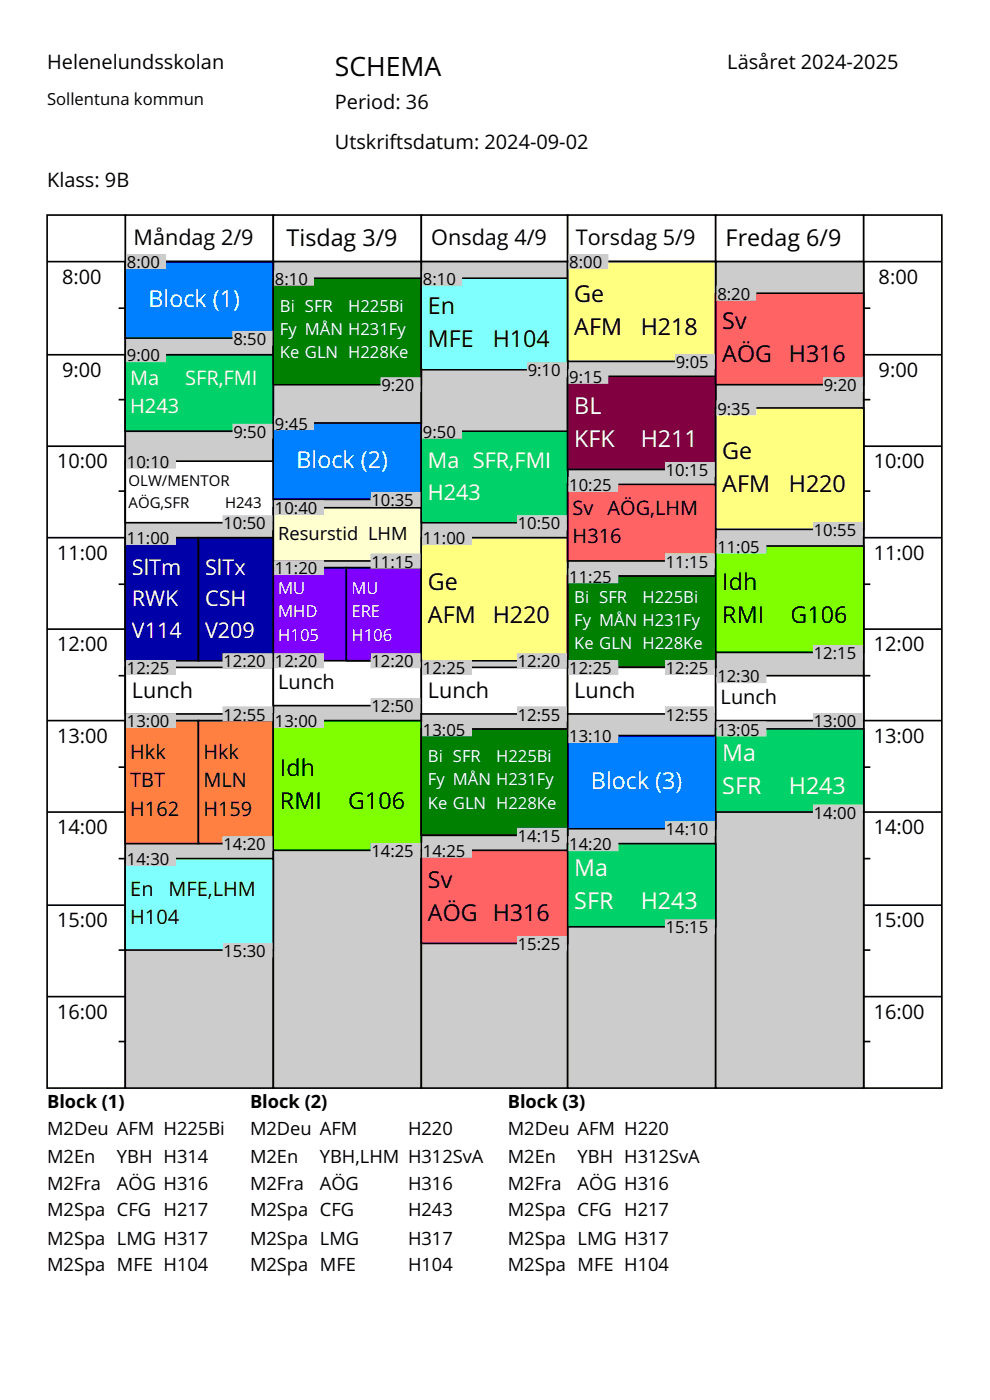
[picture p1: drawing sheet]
<svg xmlns="http://www.w3.org/2000/svg" width="210mm" height="297mm" viewBox="0 0 210 297" stroke-linecap="round" stroke-linejoin="round" font-family="sans-serif">
<defs><g id="words">
<text font-size="5.6" x="71" y="16.2">SCHEMA</text>
<g font-size="4.9">
<text x="60.8" y="52.1">Tisdag 3/9</text>
<text x="153.9" y="52.1">Fredag 6/9</text>
<text x="121.8" y="64.1">Ge</text>
<text x="90.8" y="66.6">En</text>
<text x="121.8" y="71.2">AFM</text>
<text x="135.9" y="71.2">H218</text>
<text x="153.2" y="69.8">Sv</text>
<text x="90.8" y="73.6">MFE</text>
<text x="104.5" y="73.6">H104</text>
<text x="153.2" y="76.8">AÖG</text>
<text x="167.3" y="76.8">H316</text>
<text x="153.2" y="97.3">Ge</text>
<text x="153.2" y="104.3">AFM</text>
<text x="167.3" y="104.3">H220</text>
<text x="90.8" y="125.1">Ge</text>
<text x="153.2" y="125.1">Idh</text>
<text x="90.8" y="132.2">AFM</text>
<text x="104.5" y="132.2">H220</text>
<text x="153.2" y="132.2">RMI</text>
<text x="167.7" y="132.2">G106</text>
<text x="59.4" y="164.7">Idh</text>
<text x="59.4" y="171.7">RMI</text>
<text x="73.8" y="171.7">G106</text>
<text x="90.8" y="188.3">Sv</text>
<text x="90.8" y="195.3">AÖG H316</text>
</g>
<g font-size="4.9" fill="#fff">
<text x="31.5" y="65.2">Block (1)</text>
<text x="121.8" y="87.7">BL</text>
<text x="121.8" y="94.8">KFK</text>
<text x="135.9" y="94.8">H211</text>
<text x="62.9" y="99.4">Block (2)</text>
<text x="153.2" y="161.5">Ma</text>
<text x="125.4" y="167.5">Block (3)</text>
<text x="153.2" y="168.5">SFR</text>
<text x="167.3" y="168.5">H243</text>
<text x="121.8" y="185.8">Ma</text>
<text x="121.8" y="192.9">SFR</text>
<text x="135.9" y="192.9">H243</text>
</g>
<g font-size="4.6">
<text x="28.3" y="52.1">Måndag 2/9</text>
<text x="91.5" y="52.1">Onsdag 4/9</text>
<text x="122.2" y="52.1">Torsdag 5/9</text>
<text x="28" y="148">Lunch</text>
<text x="90.8" y="148">Lunch</text>
<text x="121.8" y="148">Lunch</text>
</g>
<g font-size="4.6" fill="#fff">
<text x="90.8" y="99.4">Ma SFR,FMI</text>
<text x="90.8" y="106.1">H243</text>
<text x="28" y="121.9">SlTm</text>
<text x="43.5" y="121.9">SlTx</text>
<text x="28" y="128.6">RWK</text>
<text x="43.5" y="128.6">CSH</text>
<text x="28" y="135.3">V114</text>
<text x="43.5" y="135.3">V209</text>
</g>
<g font-size="4.2">
<text x="10" y="14.7">Helenelundsskolan</text>
<text x="154.3" y="14.7">Läsåret 2024-2025</text>
<text x="71" y="23.1">Period: 36</text>
<text x="71" y="31.6">Utskriftsdatum: 2024-09-02</text>
<text x="10" y="39.7">Klass: 9B</text>
<text x="13.2" y="60.2">8:00</text>
<text x="186.4" y="60.2">8:00</text>
<text x="13.2" y="79.9">9:00</text>
<text x="186.4" y="79.9">9:00</text>
<text x="12.1" y="99.3">10:00</text>
<text x="185.3" y="99.3">10:00</text>
<text x="121.5" y="109.2">Sv</text>
<text x="128.9" y="109.2">AÖG,LHM</text>
<text x="12.1" y="118.7">11:00</text>
<text x="121.5" y="115.2">H316</text>
<text x="185.3" y="118.7">11:00</text>
<text x="12.1" y="138.1">12:00</text>
<text x="185.3" y="138.1">12:00</text>
<text x="59" y="146.2">Lunch</text>
<text x="152.9" y="149.4">Lunch</text>
<text x="12.1" y="157.5">13:00</text>
<text x="27.6" y="161.1">Hkk</text>
<text x="43.2" y="161.1">Hkk</text>
<text x="185.3" y="157.5">13:00</text>
<text x="27.6" y="167.1">TBT</text>
<text x="43.2" y="167.1">MLN</text>
<text x="27.6" y="173">H162</text>
<text x="43.2" y="173">H159</text>
<text x="12.1" y="176.9">14:00</text>
<text x="185.3" y="176.9">14:00</text>
<text x="27.6" y="190">En</text>
<text x="35.7" y="190">MFE,LHM</text>
<text x="12.1" y="196.7">15:00</text>
<text x="27.6" y="196">H104</text>
<text x="185.3" y="196.7">15:00</text>
<text x="12.1" y="216.1">16:00</text>
<text x="185.3" y="216.1">16:00</text>
</g>
<g font-size="4.2" fill="#fff">
<text x="27.6" y="81.7">Ma</text>
<text x="39.3" y="81.7">SFR,FMI</text>
<text x="27.6" y="87.7">H243</text>
</g>
<g font-size="3.9">
<text x="59" y="114.5">Resurstid LHM</text>
<text x="10" y="235.1">Block (1)</text>
<text x="53" y="235.1">Block (2)</text>
<text x="107.7" y="235.1">Block (3)</text>
<text x="10" y="240.7">M2Deu AFM H225Bi</text>
<text x="53" y="240.7">M2Deu AFM</text>
<text x="86.5" y="240.7">H220</text>
<text x="107.7" y="240.7">M2Deu AFM H220</text>
<text x="10" y="246.7">M2En</text>
<text x="24.8" y="246.7">YBH H314</text>
<text x="53" y="246.7">M2En</text>
<text x="67.8" y="246.7">YBH,LHM H312SvA</text>
<text x="107.7" y="246.7">M2En</text>
<text x="122.5" y="246.7">YBH H312SvA</text>
<text x="10" y="252.4">M2Fra</text>
<text x="24.8" y="252.4">AÖG H316</text>
<text x="53" y="252.4">M2Fra</text>
<text x="67.8" y="252.4">AÖG</text>
<text x="86.5" y="252.4">H316</text>
<text x="107.7" y="252.4">M2Fra</text>
<text x="122.5" y="252.4">AÖG H316</text>
<text x="10" y="258">M2Spa CFG H217</text>
<text x="53" y="258">M2Spa CFG</text>
<text x="86.5" y="258">H243</text>
<text x="107.7" y="258">M2Spa CFG H217</text>
<text x="10" y="264">M2Spa LMG H317</text>
<text x="10" y="269.7">M2Spa MFE H104</text>
<text x="53" y="264">M2Spa LMG</text>
<text x="53" y="269.7">M2Spa MFE</text>
<text x="86.5" y="264">H317</text>
<text x="86.5" y="269.7">H104</text>
<text x="107.7" y="264">M2Spa LMG H317</text>
<text x="107.7" y="269.7">M2Spa MFE H104</text>
</g>
<g font-size="3.5">
<text x="10" y="22.3">Sollentuna kommun</text>
<text x="26.9" y="56.9">8:00</text>
<text x="120.8" y="56.9">8:00</text>
<text x="58.3" y="60.4">8:10</text>
<text x="89.7" y="60.4">8:10</text>
<text x="152.2" y="63.6">8:20</text>
<text x="26.9" y="76.7">9:00</text>
<text x="49.5" y="73.1">8:50</text>
<text x="80.9" y="83">9:20</text>
<text x="111.9" y="79.8">9:10</text>
<text x="120.8" y="81.3">9:15</text>
<text x="143.3" y="78.1">9:05</text>
<text x="174.7" y="83">9:20</text>
<text x="152.2" y="88">9:35</text>
<text x="49.5" y="92.9">9:50</text>
<text x="58.3" y="91.1">9:45</text>
<text x="89.7" y="92.9">9:50</text>
<text x="26.9" y="99.2">10:10</text>
<text x="141.2" y="101">10:15</text>
<text x="78.8" y="107.4">10:35</text>
<text x="120.8" y="104.2">10:25</text>
<text x="47.4" y="112.3">10:50</text>
<text x="58.3" y="109.1">10:40</text>
<text x="109.8" y="112.3">10:50</text>
<text x="172.6" y="113.7">10:55</text>
<text x="26.9" y="115.5">11:00</text>
<text x="89.7" y="115.5">11:00</text>
<text x="152.2" y="117.2">11:05</text>
<text x="58.3" y="121.8">11:20</text>
<text x="78.8" y="120.4">11:15</text>
<text x="120.8" y="123.6">11:25</text>
<text x="141.2" y="120.4">11:15</text>
<text x="26.9" y="143">12:25</text>
<text x="47.4" y="141.6">12:20</text>
<text x="58.3" y="141.6">12:20</text>
<text x="78.8" y="141.6">12:20</text>
<text x="89.7" y="143">12:25</text>
<text x="109.8" y="141.6">12:20</text>
<text x="120.8" y="143">12:25</text>
<text x="141.2" y="143">12:25</text>
<text x="172.6" y="139.8">12:15</text>
<text x="152.2" y="144.8">12:30</text>
<text x="26.9" y="154.3">13:00</text>
<text x="47.4" y="152.9">12:55</text>
<text x="58.3" y="154.3">13:00</text>
<text x="78.8" y="151.1">12:50</text>
<text x="109.8" y="152.9">12:55</text>
<text x="141.2" y="152.9">12:55</text>
<text x="172.6" y="154.3">13:00</text>
<text x="89.7" y="156">13:05</text>
<text x="120.8" y="157.5">13:10</text>
<text x="152.2" y="156">13:05</text>
<text x="172.6" y="173.7">14:00</text>
<text x="109.8" y="178.6">14:15</text>
<text x="141.2" y="177.2">14:10</text>
<text x="26.9" y="183.6">14:30</text>
<text x="47.4" y="180.4">14:20</text>
<text x="78.8" y="181.8">14:25</text>
<text x="89.7" y="181.8">14:25</text>
<text x="120.8" y="180.4">14:20</text>
<text x="47.4" y="203">15:30</text>
<text x="109.8" y="201.6">15:25</text>
<text x="141.2" y="198">15:15</text>
</g>
<g font-size="3.5" fill="#fff">
<text x="59.4" y="66.1">Bi SFR</text>
<text x="59.4" y="71">Fy MÅN H231Fy</text>
<text x="73.8" y="66.1">H225Bi</text>
<text x="59.4" y="76">Ke GLN H228Ke</text>
<text x="59" y="126.1">MU</text>
<text x="59" y="131">MHD</text>
<text x="74.6" y="126.1">MU</text>
<text x="74.6" y="131">ERE</text>
<text x="121.8" y="127.8">Bi SFR</text>
<text x="136.3" y="127.8">H225Bi</text>
<text x="59" y="135.9">H105</text>
<text x="74.6" y="135.9">H106</text>
<text x="121.8" y="132.8">Fy MÅN H231Fy</text>
<text x="121.8" y="137.7">Ke GLN H228Ke</text>
<text x="90.8" y="161.7">Bi SFR</text>
<text x="105.2" y="161.7">H225Bi</text>
<text x="90.8" y="166.6">Fy MÅN H231Fy</text>
<text x="90.8" y="171.6">Ke GLN H228Ke</text>
</g>
<g font-size="3.2">
<text x="27.3" y="103.1">OLW/MENTOR</text>
<text x="27.3" y="107.7">AÖG,SFR</text>
<text x="47.7" y="107.7">H243</text>
</g>
</g></defs>
<g fill="#fff" stroke="#fff" stroke-width=".35">
<path d="M10 10h189.8v35.6h-189.8z"/>
<path d="M10 231.2h189.8v55.4h-189.8z"/>
</g>
<g fill="#fff" stroke="#000" stroke-width=".35">
<path d="M26.6 45.6h31.4v9.9h-31.4z"/>
<path d="M58 45.6h31.4v9.9h-31.4z"/>
<path d="M89.4 45.6h31v9.9h-31z"/>
<path d="M120.4 45.6h31.4v9.9h-31.4z"/>
<path d="M151.8 45.6h31.4v9.9h-31.4z"/>
<path d="M10 45.6h16.6v185.2h-16.6z"/>
</g>
<g fill="#ccc" stroke="#000" stroke-width=".35">
<path d="M26.6 55.5h31.4v175.3h-31.4z"/>
<path d="M58 55.5h31.4v175.3h-31.4z"/>
<path d="M89.4 55.5h31v175.3h-31z"/>
<path d="M120.4 55.5h31.4v175.3h-31.4z"/>
</g>
<path d="M183.2 45.6h16.6v185.2h-16.6z" fill="#fff" stroke="#000" stroke-width=".35"/>
<path d="M151.8 55.5h31.4v175.3h-31.4z" fill="#ccc" stroke="#000" stroke-width=".35"/>
<path d="M26.6 55.5h31.4v16.2h-31.4z" fill="#0080ff" stroke="#000" stroke-width=".35"/>
<path d="M26.6 75.3h31.4v16.2h-31.4z" fill="#00d169" stroke="#000" stroke-width=".35"/>
<path d="M26.6 97.8h31.4v13.1h-31.4z" fill="#fff" stroke="#000" stroke-width=".35"/>
<path d="M26.6 114.1h15.5v26.1h-15.5z" fill="#0000a8" stroke="#000" stroke-width=".35"/>
<path d="M26.6 141.6h31.4v9.9h-31.4z" fill="#fff" stroke="#000" stroke-width=".35"/>
<path d="M26.6 152.9h15.5v26.1h-15.5z" fill="#ff8040" stroke="#000" stroke-width=".35"/>
<path d="M26.6 182.1h31.4v19.5h-31.4z" fill="#80ffff" stroke="#000" stroke-width=".35"/>
<path d="M42.1 114.1h15.9v26.1h-15.9z" fill="#0000a8" stroke="#000" stroke-width=".35"/>
<path d="M42.1 152.9h15.9v26.1h-15.9z" fill="#ff8040" stroke="#000" stroke-width=".35"/>
<path d="M58 59h31.4v22.6h-31.4z" fill="#008000" stroke="#000" stroke-width=".35"/>
<path d="M58 89.7h31.4v16.2h-31.4z" fill="#0080ff" stroke="#000" stroke-width=".35"/>
<path d="M58 107.7h31.4v11.3h-31.4z" fill="#ffffcf" stroke="#000" stroke-width=".35"/>
<path d="M58 120.4h15.5v19.8h-15.5z" fill="#8000ff" stroke="#000" stroke-width=".35"/>
<path d="M58 140.2h31.4v9.5h-31.4z" fill="#fff" stroke="#000" stroke-width=".35"/>
<path d="M58 152.9h31.4v27.5h-31.4z" fill="#80ff00" stroke="#000" stroke-width=".35"/>
<path d="M73.5 120.4h15.9v19.8h-15.9z" fill="#8000ff" stroke="#000" stroke-width=".35"/>
<path d="M89.4 59h31v19.4h-31z" fill="#80ffff" stroke="#000" stroke-width=".35"/>
<path d="M89.4 91.5h31v19.4h-31z" fill="#00d169" stroke="#000" stroke-width=".35"/>
<path d="M89.4 114.1h31v26.1h-31z" fill="#ffff80" stroke="#000" stroke-width=".35"/>
<path d="M89.4 141.6h31v9.9h-31z" fill="#fff" stroke="#000" stroke-width=".35"/>
<path d="M89.4 154.6h31v22.6h-31z" fill="#008000" stroke="#000" stroke-width=".35"/>
<path d="M89.4 180.4h31v19.7h-31z" fill="#ff6363" stroke="#000" stroke-width=".35"/>
<path d="M120.4 55.5h31.4v21.2h-31.4z" fill="#ffff80" stroke="#000" stroke-width=".35"/>
<path d="M120.4 79.8h31.4v19.8h-31.4z" fill="#800040" stroke="#000" stroke-width=".35"/>
<path d="M120.4 102.8h31.4v16.2h-31.4z" fill="#ff6363" stroke="#000" stroke-width=".35"/>
<path d="M120.4 122.2h31.4v19.4h-31.4z" fill="#008000" stroke="#000" stroke-width=".35"/>
<path d="M120.4 141.6h31.4v9.9h-31.4z" fill="#fff" stroke="#000" stroke-width=".35"/>
<path d="M120.4 156h31.4v19.8h-31.4z" fill="#0080ff" stroke="#000" stroke-width=".35"/>
<path d="M120.4 179h31.4v17.6h-31.4z" fill="#00d169" stroke="#000" stroke-width=".35"/>
<path d="M151.8 62.2h31.4v19.4h-31.4z" fill="#ff6363" stroke="#000" stroke-width=".35"/>
<path d="M151.8 86.5h31.4v25.8h-31.4z" fill="#ffff80" stroke="#000" stroke-width=".35"/>
<path d="M151.8 115.8h31.4v22.6h-31.4z" fill="#80ff00" stroke="#000" stroke-width=".35"/>
<path d="M151.8 143.3h31.4v9.6h-31.4z" fill="#fff" stroke="#000" stroke-width=".35"/>
<path d="M151.8 154.6h31.4v17.7h-31.4z" fill="#00d169" stroke="#000" stroke-width=".35"/>
<g fill="#ccc" stroke="#ccc" stroke-width=".35">
<path d="M26.9 54.1h8.1v2.8h-8.1z"/>
<path d="M49.5 70.3h8.1v2.8h-8.1z"/>
<path d="M26.9 73.8h8.1v2.9h-8.1z"/>
<path d="M49.5 90.1h8.1v2.8h-8.1z"/>
<path d="M26.9 96.4h10.3v2.8h-10.3z"/>
<path d="M47.4 109.5h10.2v2.8h-10.2z"/>
<path d="M26.9 112.7h10.3v2.8h-10.3z"/>
<path d="M47.4 138.8h10.2v2.8h-10.2z"/>
<path d="M26.9 140.2h10.3v2.8h-10.3z"/>
<path d="M47.4 150h10.2v2.9h-10.2z"/>
<path d="M26.9 151.5h10.3v2.8h-10.3z"/>
<path d="M47.4 177.6h10.2v2.8h-10.2z"/>
<path d="M26.9 180.7h10.3v2.9h-10.3z"/>
<path d="M47.4 200.1h10.2v2.9h-10.2z"/>
<path d="M58.3 57.6h8.1v2.8h-8.1z"/>
<path d="M80.9 80.2h8.1v2.8h-8.1z"/>
<path d="M58.3 88.3h8.1v2.8h-8.1z"/>
<path d="M78.8 104.5h10.2v2.9h-10.2z"/>
<path d="M58.3 106.3h10.3v2.8h-10.3z"/>
<path d="M78.8 117.6h10.2v2.8h-10.2z"/>
<path d="M58.3 119h10.3v2.8h-10.3z"/>
<path d="M78.8 138.8h10.2v2.8h-10.2z"/>
<path d="M58.3 138.8h10.3v2.8h-10.3z"/>
<path d="M78.8 148.3h10.2v2.8h-10.2z"/>
<path d="M58.3 151.5h10.3v2.8h-10.3z"/>
<path d="M78.8 179h10.2v2.8h-10.2z"/>
<path d="M89.7 153.2h10.3v2.8h-10.3z"/>
<path d="M109.8 175.8h10.3v2.8h-10.3z"/>
<path d="M89.7 57.6h8.1v2.8h-8.1z"/>
<path d="M111.9 77h8.2v2.8h-8.2z"/>
<path d="M89.7 90.1h8.1v2.8h-8.1z"/>
<path d="M109.8 109.5h10.3v2.8h-10.3z"/>
<path d="M89.7 112.7h10.3v2.8h-10.3z"/>
<path d="M109.8 138.8h10.3v2.8h-10.3z"/>
<path d="M89.7 140.2h10.3v2.8h-10.3z"/>
<path d="M109.8 150h10.3v2.9h-10.3z"/>
<path d="M89.7 179h10.3v2.8h-10.3z"/>
<path d="M109.8 198.7h10.3v2.9h-10.3z"/>
<path d="M120.8 120.8h10.2v2.8h-10.2z"/>
<path d="M141.2 140.2h10.3v2.8h-10.3z"/>
<path d="M120.8 154.6h10.2v2.9h-10.2z"/>
<path d="M141.2 174.4h10.3v2.8h-10.3z"/>
<path d="M120.8 54.1h8.1v2.8h-8.1z"/>
<path d="M143.3 75.3h8.2v2.8h-8.2z"/>
<path d="M120.8 78.4h8.1v2.9h-8.1z"/>
<path d="M141.2 98.2h10.3v2.8h-10.3z"/>
<path d="M120.8 101.4h10.2v2.8h-10.2z"/>
<path d="M141.2 117.6h10.3v2.8h-10.3z"/>
<path d="M120.8 140.2h10.2v2.8h-10.2z"/>
<path d="M141.2 150h10.3v2.9h-10.3z"/>
<path d="M120.8 177.6h10.2v2.8h-10.2z"/>
<path d="M141.2 195.2h10.3v2.8h-10.3z"/>
<path d="M152.2 60.8h8.1v2.8h-8.1z"/>
<path d="M174.7 80.2h8.2v2.8h-8.2z"/>
<path d="M152.2 85.1h8.1v2.9h-8.1z"/>
<path d="M172.6 110.9h10.3v2.8h-10.3z"/>
<path d="M152.2 114.4h10.2v2.8h-10.2z"/>
<path d="M172.6 137h10.3v2.8h-10.3z"/>
<path d="M152.2 141.9h10.2v2.9h-10.2z"/>
<path d="M172.6 151.5h10.3v2.8h-10.3z"/>
<path d="M152.2 153.2h10.2v2.8h-10.2z"/>
<path d="M172.6 170.9h10.3v2.8h-10.3z"/>
</g>
<g fill="none" stroke="#000" stroke-width=".35">
<path d="M10 55.5h16.6M183.2 55.5h16.6M10 75.3h16.6M25.2 65.4h1.4M183.2 65.4h1.4M183.2 75.3h16.6M10 94.7h16.6M25.2 84.8h1.4M183.2 84.8h1.4M183.2 94.7h16.6M10 114.1h16.6M25.2 104.2h1.4"/>
<path d="M183.2 104.2h1.4M183.2 114.1h16.6M10 133.5h16.6M25.2 123.9h1.4M183.2 123.9h1.4M183.2 133.5h16.6M10 152.9h16.6M25.2 143.3h1.4M183.2 143.3h1.4M183.2 152.9h16.6M10 172.3h16.6M25.2 162.7h1.4"/>
<path d="M183.2 162.7h1.4M183.2 172.3h16.6M10 192h16.6M25.2 182.2h1.4M183.2 182.2h1.4M183.2 192h16.6M10 211.4h16.6M25.2 201.6h1.4M183.2 201.6h1.4M183.2 211.4h16.6M25.2 221h1.4M183.2 221h1.4"/>
</g>
<use href="#words"/>
</svg>
